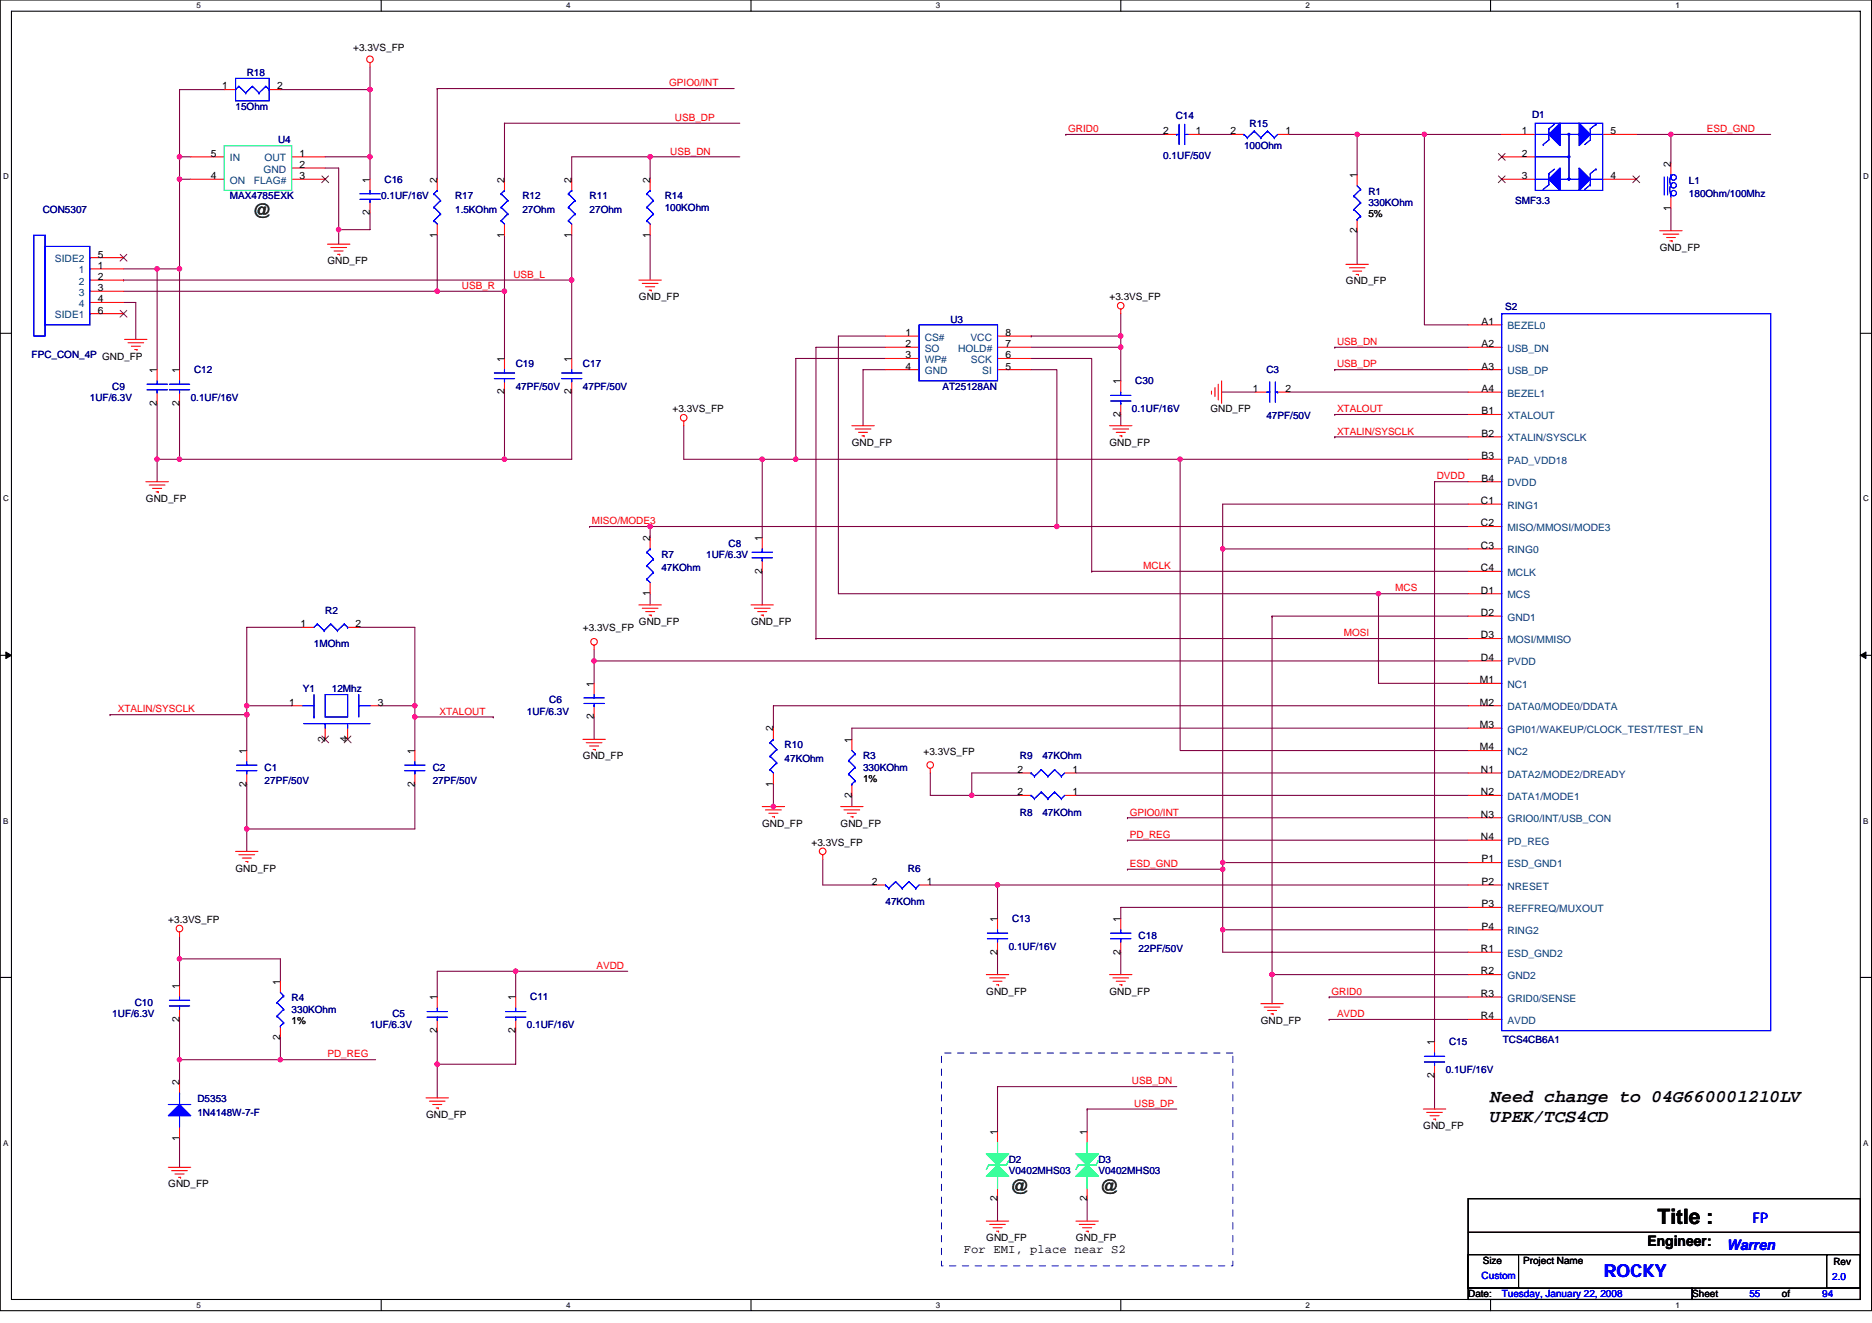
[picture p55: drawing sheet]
<svg xmlns="http://www.w3.org/2000/svg" width="297mm" height="210mm" viewBox="0 0 297 210" stroke-linecap="round" stroke-linejoin="round" font-family="sans-serif">
<defs><g id="words">
<text font-size="3.4" x="263" y="194.2">Title :</text>
<g font-size="2.8" fill="#008000">
<text x="39.9" y="34.4">@</text>
<text x="160.1" y="189.3">@</text>
<text x="174.3" y="189.3">@</text>
</g>
<g font-size="2.8">
<text x="236.5" y="174.9">Need change to 04G660001210LV</text>
<text x="236.5" y="178.1">UPEK/TCS4CD</text>
</g>
<text font-size="2.8" fill="#00f" x="254.5" y="202.7">ROCKY</text>
<text font-size="2.3" x="261.4" y="197.7">Engineer:</text>
<g font-size="2.3" fill="#00f">
<text x="278.1" y="194">FP</text>
<text x="274" y="198.4">Warren</text>
</g>
<text font-size="1.9" x="152.9" y="198.9">For EMI, place near S2</text>
<g font-size="1.6">
<text x="56" y="8.2">+3.3VS_FP</text>
<text x="35.2" y="14.2">1</text>
<text x="44" y="14.2">2</text>
<text x="184.6" y="21.3">2</text>
<text x="189.8" y="21.3">1</text>
<text x="195.3" y="21.3">2</text>
<text x="204" y="21.3">1</text>
<text x="241.5" y="21.3">1</text>
<text x="255.5" y="21.3">5</text>
<text x="33.5" y="28.4">4</text>
<text x="33.5" y="24.9">5</text>
<text x="47.5" y="26.6">2</text>
<text x="47.5" y="28.4">3</text>
<text x="47.5" y="24.9">1</text>
<text x="58.7" y="29" transform="rotate(-90 58.7 29)">1</text>
<text x="69.4" y="29" transform="rotate(-90 69.4 29)">2</text>
<text x="80" y="29" transform="rotate(-90 80 29)">2</text>
<text x="90.7" y="29" transform="rotate(-90 90.7 29)">2</text>
<text x="103.1" y="29" transform="rotate(-90 103.1 29)">2</text>
<text x="215.3" y="28.3" transform="rotate(-90 215.3 28.3)">1</text>
<text x="241.5" y="24.9">2</text>
<text x="241.5" y="28.4">3</text>
<text x="255.5" y="28.4">4</text>
<text x="265.1" y="26.5" transform="rotate(-90 265.1 26.5)">2</text>
<text x="58.7" y="34.2" transform="rotate(-90 58.7 34.2)">2</text>
<text x="217.1" y="34.5">5%</text>
<text x="265.1" y="33.4" transform="rotate(-90 265.1 33.4)">1</text>
<text x="15.5" y="40.9">5</text>
<text x="52" y="42">GND_FP</text>
<text x="69.4" y="37.7" transform="rotate(-90 69.4 37.7)">1</text>
<text x="80" y="37.7" transform="rotate(-90 80 37.7)">1</text>
<text x="90.7" y="37.7" transform="rotate(-90 90.7 37.7)">1</text>
<text x="103.1" y="37.7" transform="rotate(-90 103.1 37.7)">1</text>
<text x="215.3" y="37" transform="rotate(-90 215.3 37)">2</text>
<text x="263.4" y="39.8">GND_FP</text>
<text x="15.5" y="42.7">1</text>
<text x="15.5" y="44.4">2</text>
<text x="15.5" y="46.2">3</text>
<text x="15.5" y="48">4</text>
<text x="101.4" y="47.6">GND_FP</text>
<text x="176.1" y="47.6">+3.3VS_FP</text>
<text x="213.6" y="45.1">GND_FP</text>
<text x="15.5" y="49.8">6</text>
<text x="143.7" y="53.3">1</text>
<text x="159.5" y="53.3">8</text>
<text x="235.1" y="51.5">A1</text>
<text x="24.9" y="59.2" transform="rotate(-90 24.9 59.2)">1</text>
<text x="28.5" y="59.2" transform="rotate(-90 28.5 59.2)">1</text>
<text x="80" y="57.4" transform="rotate(-90 80 57.4)">1</text>
<text x="90.7" y="57.4" transform="rotate(-90 90.7 57.4)">1</text>
<text x="143.7" y="55.1">2</text>
<text x="143.7" y="56.9">3</text>
<text x="143.7" y="58.7">4</text>
<text x="159.5" y="56.9">6</text>
<text x="159.5" y="55.1">7</text>
<text x="159.5" y="58.7">5</text>
<text x="235.1" y="55.1">A2</text>
<text x="235.1" y="58.7">A3</text>
<text x="24.9" y="64.4" transform="rotate(-90 24.9 64.4)">2</text>
<text x="28.5" y="64.4" transform="rotate(-90 28.5 64.4)">2</text>
<text x="80" y="62.6" transform="rotate(-90 80 62.6)">2</text>
<text x="90.7" y="62.6" transform="rotate(-90 90.7 62.6)">2</text>
<text x="106.7" y="65.4">+3.3VS_FP</text>
<text x="177.8" y="61" transform="rotate(-90 177.8 61)">1</text>
<text x="192.1" y="65.4">GND_FP</text>
<text x="198.8" y="62.2">1</text>
<text x="204" y="62.2">2</text>
<text x="235.1" y="62.2">A4</text>
<text x="235.1" y="65.8">B1</text>
<text x="135.2" y="70.8">GND_FP</text>
<text x="176.1" y="70.8">GND_FP</text>
<text x="177.8" y="66.2" transform="rotate(-90 177.8 66.2)">2</text>
<text x="235.1" y="69.3">B2</text>
<text x="235.1" y="72.9">B3</text>
<text x="235.1" y="76.4">B4</text>
<text x="23.2" y="79.7">GND_FP</text>
<text x="235" y="80">C1</text>
<text x="235" y="83.5">C2</text>
<text x="103.1" y="85.9" transform="rotate(-90 103.1 85.9)">2</text>
<text x="120.9" y="85.9" transform="rotate(-90 120.9 85.9)">1</text>
<text x="235" y="87.1">C3</text>
<text x="103.1" y="94.6" transform="rotate(-90 103.1 94.6)">1</text>
<text x="120.9" y="91.1" transform="rotate(-90 120.9 91.1)">2</text>
<text x="235" y="90.7">C4</text>
<text x="235" y="94.2">D1</text>
<text x="47.7" y="99.5">1</text>
<text x="56.4" y="99.5">2</text>
<text x="92.5" y="100.1">+3.3VS_FP</text>
<text x="101.4" y="99.2">GND_FP</text>
<text x="119.2" y="99.2">GND_FP</text>
<text x="235" y="97.8">D2</text>
<text x="235" y="101.3">D3</text>
<text x="235" y="104.9">D4</text>
<text x="45.9" y="112">1</text>
<text x="60" y="112">3</text>
<text x="94.3" y="109" transform="rotate(-90 94.3 109)">1</text>
<text x="234.8" y="108.4">M1</text>
<text x="234.8" y="112">M2</text>
<text x="39.1" y="119.7" transform="rotate(-90 39.1 119.7)">1</text>
<text x="51.6" y="117.7" transform="rotate(-90 51.6 117.7)">2</text>
<text x="55.1" y="117.7" transform="rotate(-90 55.1 117.7)">4</text>
<text x="65.8" y="119.7" transform="rotate(-90 65.8 119.7)">1</text>
<text x="94.3" y="114.2" transform="rotate(-90 94.3 114.2)">2</text>
<text x="122.7" y="116.1" transform="rotate(-90 122.7 116.1)">2</text>
<text x="135.1" y="117.9" transform="rotate(-90 135.1 117.9)">1</text>
<text x="146.6" y="119.8">+3.3VS_FP</text>
<text x="234.8" y="115.5">M3</text>
<text x="234.8" y="119.1">M4</text>
<text x="39.1" y="124.8" transform="rotate(-90 39.1 124.8)">2</text>
<text x="65.8" y="124.8" transform="rotate(-90 65.8 124.8)">2</text>
<text x="92.5" y="120.5">GND_FP</text>
<text x="122.7" y="124.8" transform="rotate(-90 122.7 124.8)">1</text>
<text x="136.9" y="124.1">1%</text>
<text x="161.5" y="122.7">2</text>
<text x="170.2" y="122.7">1</text>
<text x="235" y="122.7">N1</text>
<text x="120.9" y="131.2">GND_FP</text>
<text x="133.4" y="131.2">GND_FP</text>
<text x="135.1" y="126.6" transform="rotate(-90 135.1 126.6)">2</text>
<text x="161.5" y="126.2">2</text>
<text x="170.2" y="126.2">1</text>
<text x="235" y="126.2">N2</text>
<text x="235" y="129.8">N3</text>
<text x="128.8" y="134.2">+3.3VS_FP</text>
<text x="235" y="133.3">N4</text>
<text x="235.1" y="136.9">P1</text>
<text x="37.4" y="138.3">GND_FP</text>
<text x="138.4" y="140.4">2</text>
<text x="147.1" y="140.4">1</text>
<text x="235.1" y="140.4">P2</text>
<text x="235.1" y="144">P3</text>
<text x="26.7" y="146.5">+3.3VS_FP</text>
<text x="158.3" y="146.3" transform="rotate(-90 158.3 146.3)">1</text>
<text x="177.8" y="146.3" transform="rotate(-90 177.8 146.3)">1</text>
<text x="235.1" y="147.6">P4</text>
<text x="158.3" y="151.5" transform="rotate(-90 158.3 151.5)">2</text>
<text x="177.8" y="151.5" transform="rotate(-90 177.8 151.5)">2</text>
<text x="235" y="151.1">R1</text>
<text x="235" y="154.7">R2</text>
<text x="28.5" y="157" transform="rotate(-90 28.5 157)">1</text>
<text x="44.5" y="156.3" transform="rotate(-90 44.5 156.3)">1</text>
<text x="69.4" y="158.8" transform="rotate(-90 69.4 158.8)">1</text>
<text x="81.8" y="158.8" transform="rotate(-90 81.8 158.8)">1</text>
<text x="156.5" y="157.9">GND_FP</text>
<text x="176.1" y="157.9">GND_FP</text>
<text x="235" y="158.2">R3</text>
<text x="235" y="161.8">R4</text>
<text x="28.5" y="162.2" transform="rotate(-90 28.5 162.2)">2</text>
<text x="44.5" y="165" transform="rotate(-90 44.5 165)">2</text>
<text x="46.3" y="162.5">1%</text>
<text x="69.4" y="164" transform="rotate(-90 69.4 164)">2</text>
<text x="81.8" y="164" transform="rotate(-90 81.8 164)">2</text>
<text x="200.1" y="162.5">GND_FP</text>
<text x="227.6" y="165.9" transform="rotate(-90 227.6 165.9)">1</text>
<text x="28.5" y="172.3" transform="rotate(-90 28.5 172.3)">2</text>
<text x="227.6" y="171.1" transform="rotate(-90 227.6 171.1)">2</text>
<text x="67.6" y="177.4">GND_FP</text>
<text x="225.8" y="179.2">GND_FP</text>
<text x="28.5" y="181" transform="rotate(-90 28.5 181)">1</text>
<text x="158.3" y="180.1" transform="rotate(-90 158.3 180.1)">1</text>
<text x="172.5" y="180.1" transform="rotate(-90 172.5 180.1)">1</text>
<text x="26.7" y="188.5">GND_FP</text>
<text x="158.3" y="190.6" transform="rotate(-90 158.3 190.6)">2</text>
<text x="172.5" y="190.6" transform="rotate(-90 172.5 190.6)">2</text>
<text x="156.5" y="197">GND_FP</text>
<text x="170.7" y="197">GND_FP</text>
<text x="235.3" y="200.6">Size</text>
<text x="241.7" y="200.6">Project Name</text>
<text x="290.9" y="200.7">Rev</text>
<text x="233" y="205.9">Date:</text>
<text x="268.5" y="205.9">Sheet</text>
<text x="282.7" y="205.9">of</text>
</g>
<g font-size="1.6" fill="#000080">
<text x="37.4" y="17.4">15Ohm</text>
<text x="39.2" y="12.1">R18</text>
<text x="44.1" y="22.8">U4</text>
<text x="186.6" y="18.8">C14</text>
<text x="197.4" y="23.6">100Ohm</text>
<text x="198.3" y="20.1">R15</text>
<text x="243.1" y="18.7">D1</text>
<text x="61" y="29">C16</text>
<text x="184.6" y="25.3">0.1UF/50V</text>
<text x="268" y="29.1">L1</text>
<text x="6.8" y="33.8">CON5307</text>
<text x="36.5" y="31.6">MAX4785EXK</text>
<text x="60.5" y="31.6">0.1UF/16V</text>
<text x="72.2" y="31.6">R17</text>
<text x="72.2" y="33.8">1.5KOhm</text>
<text x="82.9" y="31.6">R12</text>
<text x="82.9" y="33.8">27Ohm</text>
<text x="93.6" y="31.6">R11</text>
<text x="93.6" y="33.8">27Ohm</text>
<text x="105.5" y="31.6">R14</text>
<text x="105.5" y="33.4">100KOhm</text>
<text x="217.1" y="30.9">R1</text>
<text x="217.1" y="32.7">330KOhm</text>
<text x="240.4" y="32.4">SMF3.3</text>
<text x="268" y="31.3">180Ohm/100Mhz</text>
<text x="150.8" y="51.2">U3</text>
<text x="238.8" y="49.3">S2</text>
<text x="5" y="56.9">FPC_CON_4P GND_FP</text>
<text x="30.8" y="59.2">C12</text>
<text x="81.8" y="58.3">C19</text>
<text x="92.5" y="58.3">C17</text>
<text x="201" y="59.2">C3</text>
<text x="14.3" y="63.6">1UF/6.3V</text>
<text x="17.8" y="61.9">C9</text>
<text x="30.3" y="63.6">0.1UF/16V</text>
<text x="81.8" y="61.9">47PF/50V</text>
<text x="92.5" y="61.9">47PF/50V</text>
<text x="149.6" y="61.9">AT25128AN</text>
<text x="179.6" y="65.4">0.1UF/16V</text>
<text x="180.1" y="61">C30</text>
<text x="201" y="66.5">47PF/50V</text>
<text x="104.9" y="88.5">R7</text>
<text x="112.1" y="88.5">1UF/6.3V</text>
<text x="115.6" y="86.8">C8</text>
<text x="104.9" y="90.7">47KOhm</text>
<text x="51.6" y="97.4">R2</text>
<text x="49.8" y="102.8">1MOhm</text>
<text x="48" y="109.9">Y1</text>
<text x="52.7" y="109.9">12Mhz</text>
<text x="83.6" y="113.4">1UF/6.3V</text>
<text x="87.2" y="111.7">C6</text>
<text x="124.5" y="118.8">R10</text>
<text x="42" y="122.3">C1</text>
<text x="42" y="124.5">27PF/50V</text>
<text x="68.7" y="122.3">C2</text>
<text x="68.7" y="124.5">27PF/50V</text>
<text x="124.5" y="120.9">47KOhm</text>
<text x="136.9" y="120.5">R3</text>
<text x="136.9" y="122.3">330KOhm</text>
<text x="161.8" y="120.5">R9</text>
<text x="165.4" y="120.5">47KOhm</text>
<text x="161.8" y="129.4">R8</text>
<text x="165.4" y="129.4">47KOhm</text>
<text x="140.5" y="143.7">47KOhm</text>
<text x="144.1" y="138.3">R6</text>
<text x="160.6" y="146.3">C13</text>
<text x="180.7" y="149">C18</text>
<text x="160.1" y="150.8">0.1UF/16V</text>
<text x="180.7" y="151.1">22PF/50V</text>
<text x="17.8" y="161.4">1UF/6.3V</text>
<text x="21.4" y="159.7">C10</text>
<text x="46.3" y="158.9">R4</text>
<text x="46.3" y="160.7">330KOhm</text>
<text x="62.3" y="161.4">C5</text>
<text x="84.1" y="158.8">C11</text>
<text x="58.7" y="163.2">1UF/6.3V</text>
<text x="83.6" y="163.2">0.1UF/16V</text>
<text x="229.9" y="165.9">C15</text>
<text x="238.5" y="165.5">TCS4CB6A1</text>
<text x="229.4" y="170.3">0.1UF/16V</text>
<text x="31.3" y="174.9">D5353</text>
<text x="31.3" y="177.1">1N4148W-7-F</text>
<text x="160.1" y="184.6">D2</text>
<text x="174.3" y="184.6">D3</text>
<text x="160.1" y="186.3">V0402MHS03</text>
<text x="174.3" y="186.3">V0402MHS03</text>
</g>
<g font-size="1.6" fill="#f00">
<text x="106.2" y="13.7">GPIO0/INT</text>
<text x="107.1" y="19.2">USB_DP</text>
<text x="169.5" y="21">GRID0</text>
<text x="270.8" y="21">ESD_GND</text>
<text x="106.4" y="24.5">USB_DN</text>
<text x="73.3" y="45.9">USB_R</text>
<text x="81.5" y="44.1">USB_L</text>
<text x="212.2" y="54.8">USB_DN</text>
<text x="212.2" y="58.3">USB_DP</text>
<text x="212.2" y="65.4">XTALOUT</text>
<text x="212.2" y="69">XTALIN/SYSCLK</text>
<text x="228" y="76.1">DVDD</text>
<text x="93.9" y="83.2">MISO/MODE3</text>
<text x="181.4" y="90.3">MCLK</text>
<text x="221.4" y="93.9">MCS</text>
<text x="213.2" y="101">MOSI</text>
<text x="18.7" y="113.1">XTALIN/SYSCLK</text>
<text x="69.7" y="113.4">XTALOUT</text>
<text x="179.3" y="129.4">GPIO0/INT</text>
<text x="179.3" y="133">PD_REG</text>
<text x="179.3" y="137.6">ESD_GND</text>
<text x="94.6" y="153.8">AVDD</text>
<text x="211.3" y="157.9">GRID0</text>
<text x="212.2" y="161.4">AVDD</text>
<text x="52" y="167.8">PD_REG</text>
<text x="179.6" y="172.1">USB_DN</text>
<text x="180" y="175.7">USB_DP</text>
</g>
<g font-size="1.6" fill="#004080">
<text x="36.5" y="29.2">ON</text>
<text x="36.5" y="25.6">IN</text>
<text x="40.3" y="29.2">FLAG#</text>
<text x="41.8" y="27.4">GND</text>
<text x="42" y="25.6">OUT</text>
<text x="8.7" y="41.6">SIDE2</text>
<text x="12.5" y="43.4">1</text>
<text x="12.5" y="45.2">2</text>
<text x="12.5" y="46.9">3</text>
<text x="8.7" y="50.5">SIDE1</text>
<text x="12.5" y="48.7">4</text>
<text x="239.2" y="52.3">BEZEL0</text>
<text x="146.7" y="54.1">CS#</text>
<text x="146.7" y="55.8">SO</text>
<text x="146.7" y="57.6">WP#</text>
<text x="146.7" y="59.4">GND</text>
<text x="152" y="55.8">HOLD#</text>
<text x="154" y="54.1">VCC</text>
<text x="154.1" y="57.6">SCK</text>
<text x="155.9" y="59.4">SI</text>
<text x="239.2" y="55.8">USB_DN</text>
<text x="239.2" y="59.4">USB_DP</text>
<text x="239.2" y="62.9">BEZEL1</text>
<text x="239.2" y="66.5">XTALOUT</text>
<text x="239.2" y="70.1">XTALIN/SYSCLK</text>
<text x="239.2" y="73.6">PAD_VDD18</text>
<text x="239.2" y="77.2">DVDD</text>
<text x="239.2" y="80.7">RING1</text>
<text x="239.2" y="84.3">MISO/MMOSI/MODE3</text>
<text x="239.2" y="87.8">RING0</text>
<text x="239.2" y="91.4">MCLK</text>
<text x="239.2" y="95">MCS</text>
<text x="239.2" y="98.5">GND1</text>
<text x="239.2" y="102.1">MOSI/MMISO</text>
<text x="239.2" y="105.6">PVDD</text>
<text x="239.2" y="109.2">NC1</text>
<text x="239.2" y="112.7">DATA0/MODE0/DDATA</text>
<text x="239.2" y="116.3">GPI01/WAKEUP/CLOCK_TEST/TEST_EN</text>
<text x="239.2" y="119.8">NC2</text>
<text x="239.2" y="123.4">DATA2/MODE2/DREADY</text>
<text x="239.2" y="127">DATA1/MODE1</text>
<text x="239.2" y="130.5">GRIO0/INT/USB_CON</text>
<text x="239.2" y="134.1">PD_REG</text>
<text x="239.2" y="137.6">ESD_GND1</text>
<text x="239.2" y="141.2">NRESET</text>
<text x="239.2" y="144.7">REFFREQ/MUXOUT</text>
<text x="239.2" y="148.3">RING2</text>
<text x="239.2" y="151.8">ESD_GND2</text>
<text x="239.2" y="155.4">GND2</text>
<text x="239.2" y="159">GRID0/SENSE</text>
<text x="239.2" y="162.5">AVDD</text>
</g>
<g font-size="1.6" fill="#00f">
<text x="235.1" y="203.1">Custom</text>
<text x="290.7" y="203.2">2.0</text>
<text x="238.3" y="205.9">Tuesday, January 22, 2008</text>
<text x="277.6" y="205.9">55</text>
<text x="289.1" y="205.9">94</text>
</g>
<g font-size="1.3">
<text x="31.2" y="1.3">5</text>
<text x="89.8" y="1.3">4</text>
<text x="148.5" y="1.3">3</text>
<text x="207.2" y="1.3">2</text>
<text x="265.8" y="1.3">1</text>
<text x=".5" y="28.5">D</text>
<text x="295.6" y="28.5">D</text>
<text x=".5" y="79.6">C</text>
<text x="295.6" y="79.6">C</text>
<text x=".5" y="130.7">B</text>
<text x="295.6" y="130.7">B</text>
<text x=".5" y="181.8">A</text>
<text x="295.6" y="181.8">A</text>
<text x="31.2" y="207.6">5</text>
<text x="89.8" y="207.6">4</text>
<text x="148.5" y="207.6">3</text>
<text x="207.2" y="207.6">2</text>
<text x="265.8" y="207.6">1</text>
</g>
</g></defs>
<path d="M0 0h297v208h-297zM1.8 1.8h293.4v204.4h-293.4z" fill="none" stroke="#000" stroke-width=".17"/>
<g fill="#fff">
<path d="M31.2 .2h.7v1.4h-.7z"/>
<path d="M31.2 206.4h.7v1.5h-.7z"/>
</g>
<path d="M60.5 0v1.8M60.5 206.2v1.8" fill="none" stroke="#000" stroke-width=".17"/>
<g fill="#fff">
<path d="M89.8 .2h.7v1.4h-.7z"/>
<path d="M89.8 206.4h.7v1.5h-.7z"/>
</g>
<path d="M119.2 0v1.8M119.2 206.2v1.8" fill="none" stroke="#000" stroke-width=".17"/>
<g fill="#fff">
<path d="M148.5 .2h.7v1.4h-.7z"/>
<path d="M148.5 206.4h.7v1.5h-.7z"/>
</g>
<path d="M177.8 0v1.8M177.8 206.2v1.8" fill="none" stroke="#000" stroke-width=".17"/>
<g fill="#fff">
<path d="M207.2 .2h.7v1.4h-.7z"/>
<path d="M207.2 206.4h.7v1.5h-.7z"/>
</g>
<path d="M236.5 0v1.8M236.5 206.2v1.8" fill="none" stroke="#000" stroke-width=".17"/>
<g fill="#fff">
<path d="M265.9 .2h.6v1.4h-.6z"/>
<path d="M265.9 206.4h.6v1.5h-.6z"/>
<path d="M.5 27.3h.9v1.4h-.9z"/>
<path d="M295.6 27.3h.9v1.4h-.9z"/>
<path d="M.5 78.4h.9v1.5h-.9z"/>
<path d="M295.6 78.4h.9v1.5h-.9z"/>
</g>
<path d="M0 52.9h1.8M295.2 52.9h1.8" fill="none" stroke="#000" stroke-width=".17"/>
<g fill="#fff">
<path d="M.5 129.6h.8v1.4h-.8z"/>
<path d="M295.6 129.6h.9v1.4h-.9z"/>
</g>
<path d="M0 104h1.8M295.2 104h1.8" fill="none" stroke="#000" stroke-width=".17"/>
<path d="M.9 103.5l.9 .5-.9 .5zM295.2 104l.9-.5v1z" fill="#000" stroke="#000" stroke-width=".16"/>
<g fill="#fff">
<path d="M.5 180.7h.8v1.4h-.8z"/>
<path d="M295.6 180.7h.9v1.4h-.9z"/>
</g>
<path d="M0 155.1h1.8M295.2 155.1h1.8M233 190.2h62.2v14.3h-62.2zM233 199.1h8v5.4h-8zM233 195.6h62.2M241.1 199.1h48.8M289.9 199.1h5.3v5.4h-5.3zM289.9 199.1h.1M295.2 195.6h.1M233 204.5h35.5v1.7h-35.5zM268.5 204.5h26.7v1.7h-26.7z" fill="none" stroke="#000" stroke-width=".17"/>
<g fill="none" stroke="#800040" stroke-width=".17">
<path d="M28.5 14.2h.1M28.5 14.2h7.1M28.5 14.2v10.7M44.5 14.2h14.2M58.7 14.2h.1M58.7 10.7v3.5M58.7 14.2v10.7M69.4 14.1v14.3M69.4 14.1h.1M69.4 14.1h47.1M80 19.6h.1M80 19.6v8.8"/>
<path d="M80 19.6h37.4M28.5 24.9v3.5M28.5 24.9h1.8M28.5 28.4h1.8M28.5 28.4h.1M28.5 28.4v30.3M51.6 26.7h2.1v9.7M51.6 24.9h7.1M53.7 36.4v2.4M53.7 36.4h.1M58.7 24.9h.1M58.7 33.8v2.6h-5"/>
<path d="M58.7 24.9v3.5M69.4 37.3v8.9M80 37.3v8.9M90.7 28.4v-3.5h12.5v3.5M90.7 37.3v7.1M103.2 37.3v7.1M103.2 24.9h.1M103.2 24.9h14.2M169.1 21.3h.1M169.1 21.3h15.9M190.3 21.3h5.3M204.5 21.3h10.8"/>
<path d="M215.3 36.6v5.4M215.3 21.3h.1M215.3 21.3h10.7M215.3 21.3v6.4M226 21.3v30.3h7M226 21.3h12.3M259.6 21.3h5.5M265.1 21.3h.1M265.1 33.1v3.5M265.1 21.3v4.7M265.1 21.3h15.9M19.6 48h1.9v5.9"/>
<path d="M19.6 44.4h.1M19.6 42.7h5.3M19.6 46.2h49.8M19.6 44.4h71.1M24.9 42.7h.1M24.9 42.7h3.6M24.9 42.7v16M28.5 42.7h.1M69.4 46.2h.1M69.4 46.2h10.6M80 46.2v10.7M90.7 44.4v12.5"/>
<path d="M140.5 55.1h-11v46.2M140.5 56.9h-14.2v16M140.5 53.3h-7.5v40.9h85.7v14.3h14.3M140.5 58.7h-3.6v8.9M163.6 56.9h9.6v33.8M163.6 58.7h4.1v24.9M163.6 53.3h.1M163.6 53.3h14.2M177.8 55.1h.1M177.8 49.8v3.5M177.8 53.3v1.8h-14.2M177.8 53.3h.1"/>
<path d="M177.8 55.1v5.4M211.8 55.1h.1M211.8 58.7h.1M211.8 55.1h21.2M211.8 58.7h21.2M24.9 72.9v3.6M24.9 64v8.9M24.9 72.9h.1M28.5 64v8.9M28.5 72.9h.1M80 62.2v10.7M80 72.9h.1"/>
<path d="M90.7 62.2v10.7h-65.8M108.5 67.6v5.3h12.4v12.4M120.9 72.9h.1M120.9 72.9h66.4M126.3 72.9h.1M177.8 65.8v1.8M187.3 72.9h45.7M187.3 72.9v46.2h45.7M187.3 72.9h.1M193.8 62.2h5.4M204.5 62.2h28.5M211.8 65.8h.1"/>
<path d="M211.8 69.3h.1M211.8 65.8h21.2M211.8 69.3h21.2M227.6 76.5h5.4M227.6 76.5h.1M227.6 76.5v88.9M48 99.6h-8.8v12.4M56.9 99.6h8.9v12.4M93.6 83.6h9.6v1.7M93.6 83.6h.1M103.2 83.6h.1M103.2 94.2v1.8"/>
<path d="M103.2 83.6h129.8M120.9 90.7v5.3M167.7 83.6h.1M173.2 90.7h.1M173.2 90.7h59.8M194 87.1h.1M194 87.1h39M194 87.1v50.9M201.8 97.8v56.9h31.2M201.8 97.8h.1M201.8 97.8h31.2M218.7 94.2h.1"/>
<path d="M218.7 94.2h14.3M233 80h-39v7.1M17.5 113.4h.1M17.5 113.4h21.7M39.2 113.4h.1M39.2 112h7.1M39.2 112h.1M39.2 112v7.1M60.5 112h5.3M65.8 113.8v5.3M65.8 112h.1M65.8 113.8h12.5"/>
<path d="M65.8 112v1.8M78.3 113.8h.1M94.3 113.8v3.5M94.3 104.9v3.6M94.3 104.9h.1M94.3 103.1v1.8M94.3 104.9h138.7M129.5 101.3h.1M129.5 101.3h103.5M233 115.6h-97.8v1.7M233 112h-110.3v3.6M39.2 124.5v7.1h26.6v-7.1"/>
<path d="M39.2 131.6h.1M39.2 131.6v3.5M122.7 128h.1M122.7 124.5v3.5M122.7 128v.2M130.6 136.4v4.1h8.1M135.2 126.2v1.8M147.6 122.7v3.5h6.6M154.2 126.2h.1M154.2 126.2h7.6M161.8 122.7h-7.6v3.5M170.7 122.7h62.3"/>
<path d="M170.7 126.2h62.3M178.9 129.8h.1M178.9 133.3h.1M178.9 138h15.1v9.6M178.9 138h.1M178.9 129.8h54.1M178.9 133.3h54.1M194 136.9h39M194 136.9h.1M28.5 152.2v4.3M28.5 152.2h.1M28.5 152.2h16v3.5"/>
<path d="M28.5 148.6v3.6M81.8 154.2h-12.4v4M81.8 154.2h.1M81.8 154.2v4M81.8 154.2h17.8M147.6 140.5h10.7v5.3M158.3 140.5h.1M158.3 151.1v3.6M158.3 140.5h74.7M177.8 151.1v3.6M194 147.6h39M194 147.6h.1"/>
<path d="M194 147.6v3.5h39M201.8 154.7v4.6M210.9 158.2h.1M210.9 158.2h22.1M233 144h-55.2v1.8M28.5 168.2v3.5M28.5 168.2h.1M28.5 161.8v6.4M28.5 168.2h31.1M44.5 164.6v3.6M44.5 168.2h.1M69.4 168.9h.1"/>
<path d="M69.4 163.6v5.3M69.4 168.9v5.3M81.8 163.6v5.3h-12.4M158.3 172.5h.1M158.3 172.5v7.1M158.3 172.5h28.4M172.5 176h.1M172.5 176v3.6M172.5 176h14.2M210.9 161.8h.1M210.9 161.8h22.1M227.6 170.7v5.3"/>
<path d="M28.5 180.6v4.7M158.3 190.2v3.6M172.5 190.2v3.6"/>
</g>
<g fill="#f0f" stroke="#f0f" stroke-width=".17">
<circle cx="265.1" cy="21.3" r=".34"/>
<circle cx="215.3" cy="21.3" r=".34"/>
<circle cx="122.7" cy="128" r=".35"/>
<circle cx="154.2" cy="126.2" r=".35"/>
<circle cx="167.7" cy="83.6" r=".35"/>
<circle cx="158.3" cy="140.4" r=".35"/>
<circle cx="194" cy="87.1" r=".34"/>
<circle cx="194" cy="147.6" r=".34"/>
<circle cx="201.8" cy="154.7" r=".35"/>
<circle cx="187.2" cy="72.9" r=".35"/>
<circle cx="126.3" cy="72.9" r=".35"/>
<circle cx="120.9" cy="72.9" r=".35"/>
<circle cx="39.1" cy="113.4" r=".35"/>
<circle cx="65.8" cy="113.8" r=".35"/>
<circle cx="39.1" cy="131.6" r=".35"/>
<circle cx="44.5" cy="168.2" r=".35"/>
<circle cx="28.5" cy="168.2" r=".35"/>
<circle cx="28.5" cy="152.2" r=".35"/>
<circle cx="69.4" cy="168.9" r=".35"/>
<circle cx="81.8" cy="154.1" r=".35"/>
<circle cx="24.9" cy="42.7" r=".35"/>
<circle cx="90.7" cy="44.4" r=".35"/>
<circle cx="218.7" cy="94.2" r=".35"/>
<circle cx="226" cy="21.3" r=".34"/>
<circle cx="194" cy="138" r=".34"/>
<circle cx="80" cy="46.2" r=".35"/>
<circle cx="69.4" cy="46.2" r=".35"/>
<circle cx="103.2" cy="83.6" r=".35"/>
<circle cx="177.8" cy="55.1" r=".35"/>
<circle cx="177.8" cy="53.3" r=".35"/>
<circle cx="103.2" cy="24.9" r=".35"/>
<circle cx="58.7" cy="24.9" r=".35"/>
<circle cx="53.7" cy="36.4" r=".35"/>
<circle cx="28.5" cy="24.9" r=".35"/>
<circle cx="58.7" cy="14.2" r=".35"/>
<circle cx="194" cy="136.9" r=".34"/>
<circle cx="94.3" cy="104.9" r=".35"/>
<circle cx="28.5" cy="42.7" r=".35"/>
<circle cx="28.5" cy="28.4" r=".35"/>
<circle cx="80" cy="72.9" r=".35"/>
<circle cx="28.5" cy="72.9" r=".35"/>
<circle cx="24.9" cy="72.9" r=".35"/>
<circle cx="39.1" cy="112" r=".35"/>
<circle cx="65.8" cy="112" r=".35"/>
</g>
<g fill="none" stroke="#f00" stroke-width=".17">
<path d="M35.6 14.2h1.8M42.7 14.2h1.8M58.7 9.9v.8M30.3 24.9h5.3M30.3 28.4h5.3M46.3 24.9h5.3M46.3 28.4h5.3M46.3 26.7h5.3M52 38.8h3.5M52.5 39.3h2.5M53 39.8h1.4M58.7 28.4v1.8"/>
<path d="M58.7 32v1.8M69.4 28.4v1.8M69.4 35.6v1.7M80 28.4v1.8M80 35.6v1.7M90.7 28.4v1.8M90.7 35.6v1.7M103.2 28.4v1.8M103.2 35.6v1.7M185 21.3h1.7M188.5 21.3h1.8M195.6 21.3h1.8"/>
<path d="M202.7 21.3h1.8M215.3 27.7v1.8M215.3 34.8v1.8M238.3 21.3h5.3M238.3 24.9h5.3M238.3 28.4h5.3M254.3 21.3h5.3M254.3 28.4h5.3M263.4 36.6h3.5M263.9 37.2h2.5M264.4 37.7h1.5M265 38.2h.3"/>
<path d="M265.1 26v1.7M265.1 31.3v1.8M265.3 38.2h.1M14.3 42.7h5.3M14.3 44.4h5.3M14.3 46.2h5.3M14.3 48h5.3M14.3 40.9h5.3M14.3 49.8h5.3M19.8 53.9h3.5M20.3 54.4h2.5M20.8 54.9h1.5"/>
<path d="M21.4 55.5h.3M21.7 55.5h.1M24.9 58.7v1.8M28.5 58.7v1.8M53.5 40.4h.4M53.9 40.4h.1M80 56.9v1.8M90.7 56.9v1.8M101.4 44.4h3.5M101.9 45h2.5M102.4 45.5h1.5M103 46.1h.3"/>
<path d="M103.3 46.1h.1M140.5 53.3h5.3M140.5 55.1h5.3M140.5 56.9h5.3M140.5 58.7h5.3M158.3 53.3h5.3M158.3 55.1h5.3M158.3 56.9h5.3M158.3 58.7h5.3M177.8 49.1v.7M213.6 42h3.5M214.1 42.5h2.5"/>
<path d="M214.6 43h1.5M215.2 43.6h.3M215.5 43.6h.1M233 55.1h5.3M233 58.7h5.3M233 51.6h5.3M23.2 76.5h3.5M23.7 77h2.5M24.2 77.5h1.5M24.8 78.1h.3M24.9 62.2v1.8M25.1 78.1h.1"/>
<path d="M28.5 62.2v1.8M80 60.5v1.7M90.7 60.5v1.7M108.5 66.8v.8M135.2 67.6h3.5M135.7 68.1h2.5M136.2 68.6h1.5M136.8 69.2h.3M137.1 69.2h.1M176.1 67.6h3.5M176.6 68.1h2.5M177.1 68.6h1.5"/>
<path d="M177.7 69.2h.3M177.8 60.5v1.7M177.8 64v1.8M178 69.2h.1M192.2 62.4h.1M192.2 62.1v.3M192.8 61.5v1.4M193.3 61v2.5M193.8 60.5v3.5M199.2 62.2h1.8M202.7 62.2h1.8M233 62.2h5.3"/>
<path d="M233 65.8h5.3M233 69.3h5.3M233 72.9h5.3M233 76.5h5.3M48 99.6h1.8M55.2 99.6h1.7M101.4 96h3.5M101.9 96.5h2.5M102.4 97.1h1.5M103 97.6h.3M103.2 85.3v1.8M103.2 92.5v1.7"/>
<path d="M103.3 97.6h.1M119.2 96h3.5M119.7 96.5h2.5M120.2 97.1h1.5M120.8 97.6h.3M120.9 85.3v1.8M120.9 88.9v1.8M121.1 97.6h.1M233 80h5.3M233 83.6h5.3M233 87.1h5.3M233 90.7h5.3"/>
<path d="M233 94.2h5.3M233 97.8h5.3M39.2 119.1v1.8M46.3 112h1.7M51.6 115.6v1.7M55.2 115.6v1.7M58.7 112h1.8M65.8 119.1v1.8M92.5 117.3h3.6M93 117.9h2.5M93.6 118.4h1.4M94.1 119h.3"/>
<path d="M94.3 102.4v.7M94.3 108.5v1.7M94.3 112v1.8M94.4 119h.1M122.7 115.6v1.7M135.2 117.3v1.8M233 101.3h5.3M233 104.9h5.3M233 108.5h5.3M233 112h5.3M233 115.6h5.3M233 119.1h5.3"/>
<path d="M37.4 135.1h3.5M37.9 135.7h2.5M38.4 136.2h1.5M39 136.7h.3M39.2 122.7v1.8M39.3 136.7h.1M65.8 122.7v1.8M120.9 128h3.6M121.5 128.5h2.5M122 129.1h1.4M122.6 129.6h.3M122.7 122.7v1.8"/>
<path d="M122.9 129.6h.1M130.6 135.7v.7M133.4 128h3.5M133.9 128.5h2.5M134.4 129.1h1.5M135 129.6h.3M135.2 124.5v1.7M135.3 129.6h.1M147.6 122v.7M161.8 126.2h1.8M161.8 122.7h1.8M168.9 126.2h1.8"/>
<path d="M168.9 122.7h1.8M233 126.2h5.3M233 122.7h5.3M233 129.8h5.3M233 133.3h5.3M233 136.9h5.3M28.5 147.9v.7M28.5 156.5v1.7M44.5 155.7v1.8M69.4 158.2v1.8M81.8 158.2v1.8M138.7 140.5h1.8"/>
<path d="M145.8 140.5h1.8M156.5 154.7h3.6M157 155.2h2.5M157.6 155.7h1.4M158.1 156.3h.4M158.3 145.8v1.8M158.3 149.4v1.7M158.5 156.3h.1M176.1 154.7h3.5M176.6 155.2h2.5M177.1 155.7h1.5M177.7 156.3h.3"/>
<path d="M177.8 145.8v1.8M177.8 149.4v1.7M178 156.3h.1M200.1 159.3h3.5M200.6 159.9h2.5M233 140.5h5.3M233 144h5.3M233 147.6h5.3M233 151.1h5.3M233 154.7h5.3M233 158.2h5.3M28.5 160v1.8"/>
<path d="M28.5 171.7v1.8M28.5 178.9v1.7M44.5 162.9v1.7M67.6 174.2h3.6M68.1 174.8h2.5M68.7 175.3h1.4M69.2 175.9h.4M69.4 161.8v1.8M69.6 175.9h.1M81.8 161.8v1.8M158.3 179.6v1.8M172.5 179.6v1.8"/>
<path d="M201.1 160.4h1.5M201.7 160.9h.3M202 160.9h.1M225.8 176h3.6M226.4 176.6h2.5M226.9 177.1h1.4M227.5 177.6h.3M227.6 165.4v1.7M227.6 168.9v1.8M227.8 177.6h.1M233 161.8h5.3M26.7 185.3h3.6"/>
<path d="M27.2 185.8h2.5M27.8 186.3h1.4M28.3 186.9h.4M28.7 186.9h.1M156.5 193.8h3.6M157 194.3h2.5M157.6 194.9h1.4M158.1 195.4h.4M158.3 188.5v1.7M158.5 195.4h.1M170.7 193.8h3.6M171.3 194.3h2.5"/>
<path d="M171.8 194.9h1.4M172.3 195.4h.4M172.5 188.5v1.7M172.7 195.4h.1"/>
<circle cx="58.7" cy="9.4" r=".52"/>
<circle cx="177.8" cy="48.5" r=".52"/>
<circle cx="108.5" cy="66.3" r=".52"/>
<circle cx="94.3" cy="101.9" r=".52"/>
<circle cx="130.5" cy="135.1" r=".52"/>
<circle cx="147.6" cy="121.4" r=".52"/>
<circle cx="28.5" cy="147.4" r=".53"/>
</g>
<path d="M149.4 167.1h46.2v33.8h-46.2z" fill="none" stroke="#0000a0" stroke-width=".16" stroke-dasharray="1 1 1 1 1 1 1 1"/>
<g fill="none" stroke="#00f" stroke-width=".17">
<path d="M37.4 12.4h5.3v3.6h-5.3zM37.9 13.7h.1M37.9 13.7l1.1 1.1M37.9 13.7l-.5 .5M39 14.8h.1M40 13.7h.1M40 13.7l1.1 1.1M40 13.7l-1 1.1M41.1 14.8h.1M42.2 13.7h.1M42.2 13.7l.5 .5M42.2 13.7l-1.1 1.1"/>
<path d="M42.7 14.2h.1M187.1 19.7v3.2M188 19.7v3.2M243.6 19.6h10.7v10.6h-10.7zM246.7 19.7l-.9 .7M253.2 19.7h.1M253.2 19.7l-.9 .7M5.4 37.3h1.8v16h-1.8zM7.2 39.1h7.1v12.5h-7.1zM57.1 30.8h3.2M57.1 31.6h3.2M58.7 30.2v.6"/>
<path d="M58.7 32h.1M58.7 31.6v.4M68.9 30.8h.1M68.9 35h.1M68.9 32.9h.1M68.9 30.8l1 1M68.9 35l.5 .6M68.9 32.9l1 1.1M69.4 30.2h.1M69.4 30.2l-.5 .6M69.9 31.8h.1M69.9 34h.1"/>
<path d="M69.9 31.8l-1 1.1M69.9 34l-1 1M79.5 30.8h.1M79.5 35h.1M79.5 32.9h.1M79.5 30.8l1.1 1M79.5 35l.5 .6M79.5 32.9l1.1 1.1M80 30.2h.1M80 30.2l-.5 .6M80.6 31.8h.1M80.6 34h.1"/>
<path d="M80.6 31.8l-1.1 1.1M80.6 34l-1.1 1M90.2 30.8h.1M90.2 35h.1M90.2 32.9h.1M90.2 30.8l1 1M90.2 35l.5 .6M90.2 32.9l1 1.1M90.7 30.2h.1M90.7 30.2l-.5 .6M91.2 31.8h.1M91.2 34h.1"/>
<path d="M91.2 31.8l-1 1.1M91.2 34l-1 1M102.6 30.8h.1M102.6 35h.1M102.6 32.9h.1M102.6 30.8l1.1 1M102.6 35l.6 .6M102.6 32.9l1.1 1.1M103.2 30.2h.1M103.2 30.2l-.6 .6M103.7 31.8h.1M103.7 34h.1"/>
<path d="M103.7 31.8l-1.1 1.1M103.7 34l-1.1 1M186.7 21.3h.1M186.7 21.3h.4M188 21.3h.5M197.4 21.3h.1M197.4 21.3l.5 .6M197.9 21.9h.1M199 20.8h.1M199 20.8l1.1 1.1M199 20.8l-1.1 1.1M200.1 21.9h.1"/>
<path d="M201.1 20.8h.1M201.1 20.8l1.1 1.1M201.1 20.8l-1 1.1M202.2 21.9h.1M202.7 21.3l-.5 .6M214.8 33.3h.1M214.8 31.1h.1M214.8 33.3l1.1 1M214.8 31.1l1.1 1.1M215.3 34.8h.1M215.3 29.5l.6 .6M215.9 34.3h.1"/>
<path d="M215.9 30.1h.1M215.9 32.2h.1M215.9 34.3l-.6 .5M215.9 32.2l-1.1 1.1M215.9 30.1l-1.1 1M243.6 21.3h2.2M243.6 24.9h.1M243.6 28.4h.1M243.6 24.9h5.4M243.6 28.4h2.2M244.9 22.9h.1M244.9 30.1h.1"/>
<path d="M245.8 20.4v1.8l-.9 .7M245.8 20.4h.1M245.8 27.6h.1M245.8 27.6v1.7l-.9 .8M246.7 26.8l-.9 .8M247.5 28.4h3.1M247.5 21.3h3.1M249 28.3h.1M249 21.3v7M250.6 21.3h.1M252.3 20.4v1.8l-.8 .7M252.3 20.4h.1"/>
<path d="M252.3 21.3h2M252.3 28.4h2M252.3 29.3h.1M252.3 27.6h.1M252.3 29.3l-.8 .8M252.3 27.6v1.7M253.2 26.8h.1M253.2 26.8l-.9 .8M264.1 28.1v2.8M264.6 28.1v2.8M265.1 29.5l-.1 .6 .1 .7M265.1 28.1l-.1 .6 .1 .6"/>
<path d="M265.1 30.8v.5M265.1 27.7v.6M78.4 59.2h3.3M80 58.7v.5M89.1 59.2h3.2M90.7 58.7v.5M145.8 51.6h12.5v8.9h-12.5zM238.3 49.8h42.7v113.8h-42.7zM23.3 61h3.2M23.3 61.9h3.2M24.9 60.5v.5M24.9 62.2h.1"/>
<path d="M24.9 61.9v.3M26.9 61h3.2M26.9 61.9h3.2M28.5 60.5v.5M28.5 62.2h.1M28.5 61.9v.3M78.4 60.1h3.3M80 60.5h.1M80 60.1v.4M89.1 60.1h3.2M90.7 60.5h.1M90.7 60.1v.4"/>
<path d="M176.2 62.8h3.2M176.2 63.6h3.2M177.8 62.2v.6M177.8 64h.1M177.8 63.6v.4M201 62.2h.5M201.5 60.6v3.2M202.4 60.6v3.2M202.4 62.2h.3M202.7 62.2h.1M50.4 99h.1M50.4 99l1 1.1"/>
<path d="M50.4 99l-.6 .6M52.5 99h.1M52.5 99l1 1.1M52.5 99l-1.1 1.1M54.6 99h.1M54.6 99l.6 .6M54.6 99l-1.1 1.1M55.2 99.6h.1M102.6 87.7h.1M102.6 91.9h.1M102.6 89.8h.1M102.6 87.7l1.1 1"/>
<path d="M102.6 91.9l.6 .6M102.6 89.8l1.1 1M103.2 87.1h.1M103.2 87.1l-.6 .6M103.7 88.7h.1M103.7 90.8h.1M103.7 88.7l-1.1 1.1M103.7 90.8l-1.1 1.1M119.3 87.7h3.3M119.3 88.5h3.3M120.9 87.1v.6M120.9 88.9h.1"/>
<path d="M120.9 88.5v.4M48 112h1.8M48.2 114.9h10.5M49.8 113.8h.1M49.8 110.2v3.6M51.4 100.1h.1M51.6 110.2h3.6v3.6h-3.6zM51.6 114.9h.1M51.6 114.9v.7M53.5 100.1h.1M55.2 114.9v.7M56.9 110.2v3.6"/>
<path d="M56.9 112h1.8M92.7 110.8h3.2M92.7 111.7h3.2M94.3 110.2v.6M94.3 112h.1M94.3 111.7v.3M122.2 117.9h.1M122.2 117.9l1.1 1.1M122.7 117.3h.1M122.7 117.3l-.5 .6M123.3 119h.1M123.3 119l-1.1 1"/>
<path d="M135.2 119.1l.5 .6M135.7 119.7h.1M135.7 119.7l-1.1 1M37.5 121.4h3.3M37.5 122.3h3.3M39.2 120.9v.5M39.2 122.7h.1M39.2 122.3v.4M64.2 121.4h3.2M64.2 122.3h3.2M65.8 120.9v.5M65.8 122.7h.1"/>
<path d="M65.8 122.3v.4M122.2 122.2h.1M122.2 120h.1M122.2 122.2l.5 .5M122.2 120l1.1 1.1M123.3 121.1h.1M123.3 121.1l-1.1 1.1M134.6 122.9h.1M134.6 120.7h.1M134.6 122.9l1.1 1M134.6 120.7l1.1 1.1M135.2 124.5h.1"/>
<path d="M135.7 123.9h.1M135.7 121.8h.1M135.7 123.9l-.5 .6M135.7 121.8l-1.1 1.1M142.1 139.9h.1M142.1 139.9l1.1 1.1M142.1 139.9l-1.1 1.1M144.2 139.9h.1M144.2 139.9l1.1 1.1M144.2 139.9l-1 1.1M163.6 126.2h.1M163.6 122.7h.1"/>
<path d="M163.6 126.2l.5 .6M163.6 122.7l.5 .5M164.1 126.8h.1M164.1 123.2h.1M165.2 125.7h.1M165.2 122.2h.1M165.2 125.7l1.1 1.1M165.2 125.7l-1.1 1.1M165.2 122.2l1.1 1M165.2 122.2l-1.1 1M166.3 126.8h.1M166.3 123.2h.1"/>
<path d="M167.3 125.7h.1M167.3 122.2h.1M167.3 125.7l1.1 1.1M167.3 125.7l-1 1.1M167.3 122.2l1.1 1M167.3 122.2l-1 1M168.4 126.8h.1M168.4 123.2h.1M168.9 126.2l-.5 .6M168.9 122.7l-.5 .5M26.9 158.8h3.2M26.9 159.7h3.2"/>
<path d="M28.5 158.2v.6M28.5 159.7v.3M44 159.1h.1M44 159.1l1 1.1M44.5 157.5l.5 .6M45 158.1h.1M45 158.1l-1 1M140.5 140.5h.1M140.5 140.5l.5 .5M141 141h.1M143.2 141h.1M145.3 141h.1"/>
<path d="M145.8 140.5l-.5 .5M156.7 148.1h3.2M156.7 149h3.2M158.3 147.6v.5M158.3 149.4h.1M158.3 149v.4M176.2 148.1h3.2M176.2 149h3.2M177.8 147.6v.5M177.8 149.4h.1M177.8 149v.4M26.7 175.3h3.6"/>
<path d="M28.5 177.1v1.8M28.5 173.5h.1M28.5 160h.1M28.5 173.5v1.8M44 161.3h.1M44 161.3l1 1M44.5 162.9h.1M45 162.3h.1M45 160.2h.1M45 162.3l-.5 .6M45 160.2l-1 1.1M67.8 160.5h3.2"/>
<path d="M67.8 161.4h3.2M69.4 160v.5M69.4 161.8h.1M69.4 161.4v.4M80.2 160.5h3.2M80.2 161.4h3.2M81.8 160v.5M81.8 161.8h.1M81.8 161.4v.4M226 167.7h3.2M226 168.6h3.2M227.6 167.1v.6"/>
<path d="M227.6 168.9h.1M227.6 168.6v.3"/>
<circle cx="265.6" cy="28.2" r=".43"/>
<circle cx="265.6" cy="30.7" r=".43"/>
<circle cx="265.6" cy="29.4" r=".43"/>
</g>
<g fill="#00f" stroke="#00f" stroke-width=".17">
<path d="M26.7 177.1l1.8-1.8 1.8 1.8z" fill-rule="evenodd"/>
<path d="M26.7 177.1l1.8-1.8 1.8 1.8z" fill-rule="evenodd"/>
<path d="M247.5 19.6v3.5l-1.7-1.8z" fill-rule="evenodd"/>
<path d="M250.6 19.6l1.7 1.7-1.7 1.8z" fill-rule="evenodd"/>
<path d="M248.8 21.2h.3v.2h-.3z" fill-rule="evenodd"/>
<path d="M248.8 24.8h.3v.2h-.3z" fill-rule="evenodd"/>
<path d="M248.8 28.3h.3v.2h-.3z" fill-rule="evenodd"/>
<path d="M250.6 26.7l1.7 1.7-1.7 1.8z" fill-rule="evenodd"/>
<path d="M247.5 26.7v3.5l-1.7-1.8z" fill-rule="evenodd"/>
<path d="M247.5 19.6v3.5l-1.7-1.8z" fill-rule="evenodd"/>
<path d="M250.6 19.6l1.7 1.7-1.7 1.8z" fill-rule="evenodd"/>
<path d="M248.8 21.2h.3v.2h-.3z" fill-rule="evenodd"/>
<path d="M248.8 24.8h.3v.2h-.3z" fill-rule="evenodd"/>
<path d="M248.8 28.3h.3v.2h-.3z" fill-rule="evenodd"/>
<path d="M250.6 26.7l1.7 1.7-1.7 1.8z" fill-rule="evenodd"/>
<path d="M247.5 26.7v3.5l-1.7-1.8z" fill-rule="evenodd"/>
</g>
<g fill="none" stroke="#00ff80" stroke-width=".17">
<path d="M35.6 23.1h10.7v7.1h-10.7zM156.9 184.9h.1M156.9 184.9l-.4 .7M158.3 181.4v1.7M158.3 188.5h.1M158.3 186.7v1.8M160.1 184.2l-.4 .7h-2.8M160.1 184.2h.1M171.1 184.9h.1M171.1 184.9l-.4 .7M172.5 181.4v1.7M172.5 188.5h.1"/>
<path d="M172.5 186.7v1.8M174.3 184.2l-.4 .7h-2.8M174.3 184.2h.1"/>
</g>
<g fill="#00ff80" stroke="#00ff80" stroke-width=".17">
<path d="M170.7 183.1h3.6l-1.8 1.8z" fill-rule="evenodd"/>
<path d="M172.5 184.9l1.8 1.8h-3.6z" fill-rule="evenodd"/>
<path d="M170.7 183.1h3.6l-1.8 1.8z" fill-rule="evenodd"/>
<path d="M172.5 184.9l1.8 1.8h-3.6z" fill-rule="evenodd"/>
<path d="M156.5 183.1h3.6l-1.8 1.8z" fill-rule="evenodd"/>
<path d="M158.3 184.9l1.8 1.8h-3.6z" fill-rule="evenodd"/>
<path d="M156.5 183.1h3.6l-1.8 1.8z" fill-rule="evenodd"/>
<path d="M158.3 184.9l1.8 1.8h-3.6z" fill-rule="evenodd"/>
</g>
<g fill="none" stroke="#804000" stroke-width=".16">
<path d="M51.1 27.9l1.1 1.1M52.1 27.9l-1 1.1M237.8 24.4l1 1M237.8 27.9l1 1.1M238.8 24.4l-1.1 1M238.8 27.9l-1.1 1.1M259.1 27.9l1.1 1.1M260.2 27.9l-1.1 1.1M19.1 40.4l1 1M19.1 49.3l1 1M20.1 40.4l-1.1 1M20.1 49.3l-1.1 1"/>
<path d="M51.1 116.8l1.1 1.1M52.1 116.8l-1 1.1M54.6 116.8l1.1 1.1M55.7 116.8l-1.1 1.1"/>
</g>
<use href="#words"/>
</svg>
